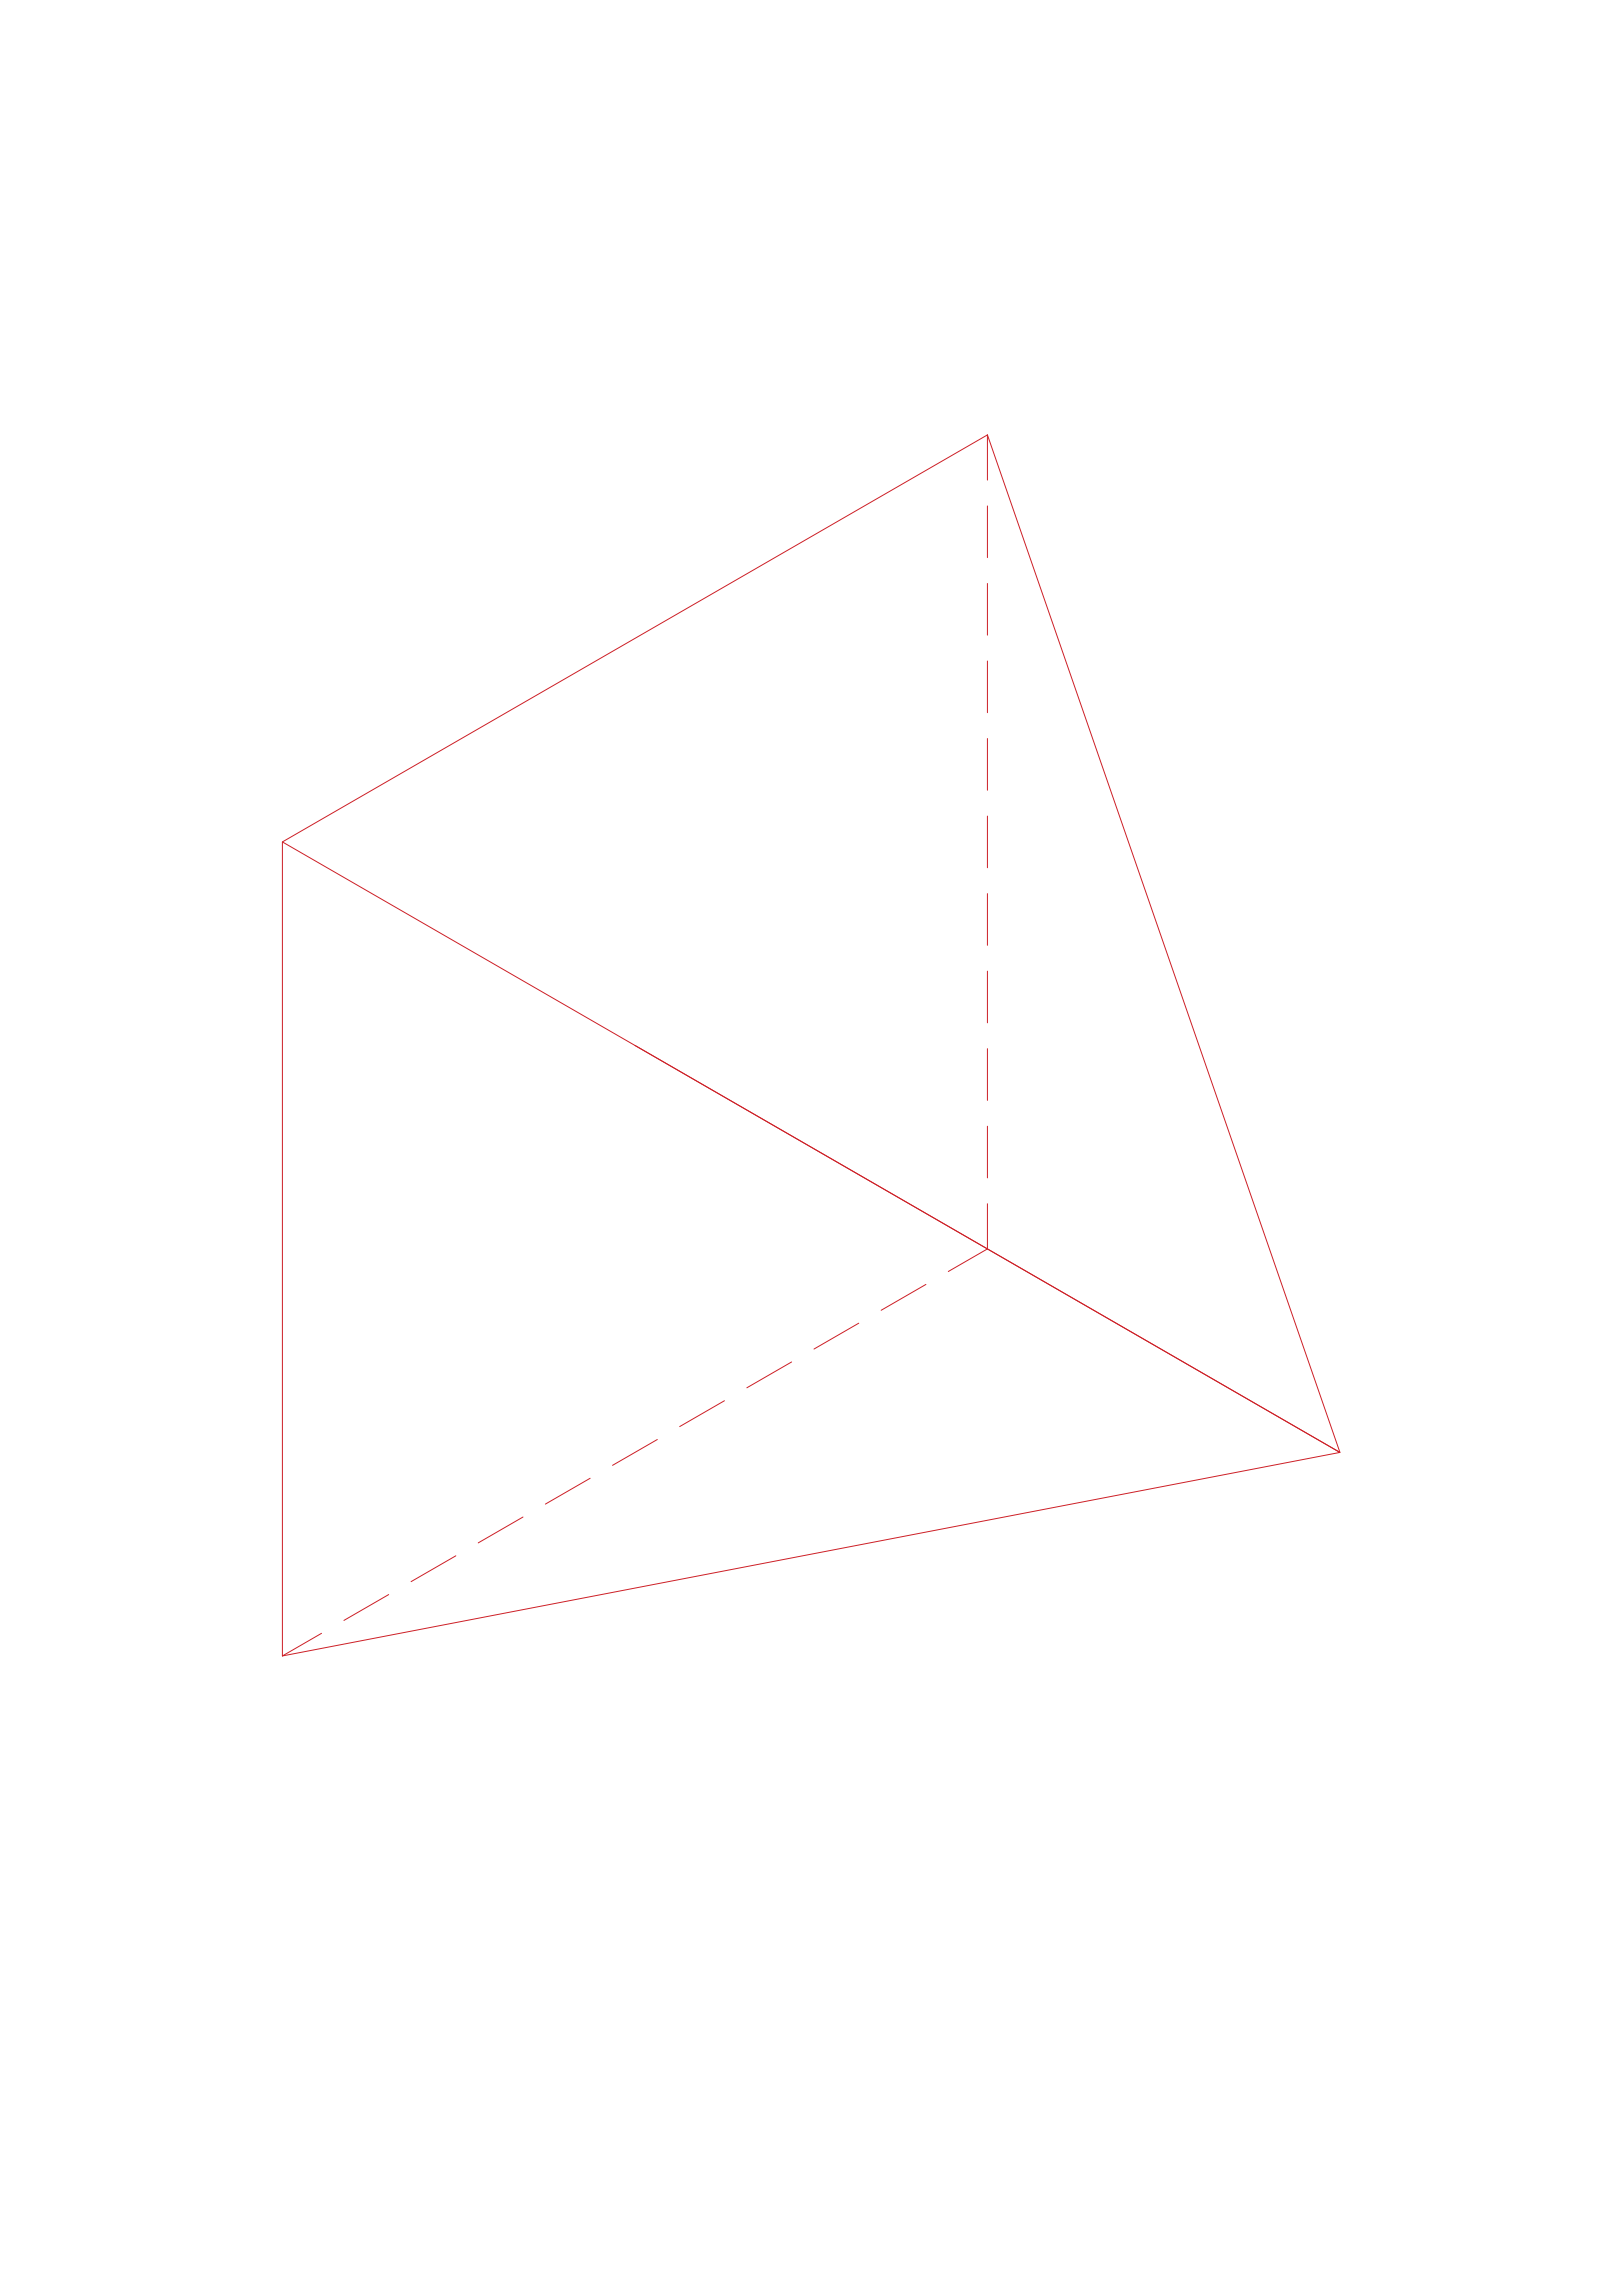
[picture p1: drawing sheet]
<svg xmlns="http://www.w3.org/2000/svg" width="841mm" height="1189mm" viewBox="0 0 841 1189" stroke-linecap="round" stroke-linejoin="round" font-family="sans-serif">
<!-- layer: 0 -->
<g fill="none" stroke="#cd2027" stroke-width=".52">
<path d="M512 225l-366 211v422M512 225l182 528-365-211M512 225v24M512 262v27M512 302v27M512 343v26M512 383v27M146 436l548 317-548 105M512 423v27M512 463v27M512 503v27M512 543v27"/>
<path d="M512 584v26M512 624v23l-21 12M480 666l-23 13M445 686l-23 13M410 706l-23 13M375 726l-23 13M341 746l-24 13M306 766l-23 14M271 786l-23 14M236 806l-23 14M201 826l-23 14M167 846l-21 12"/>
</g>
<path d="M6 76h.1M835 76h.1M6 1113h.1M835 1113h.1" fill="none" stroke="#000" stroke-width=".52"/>
</svg>
